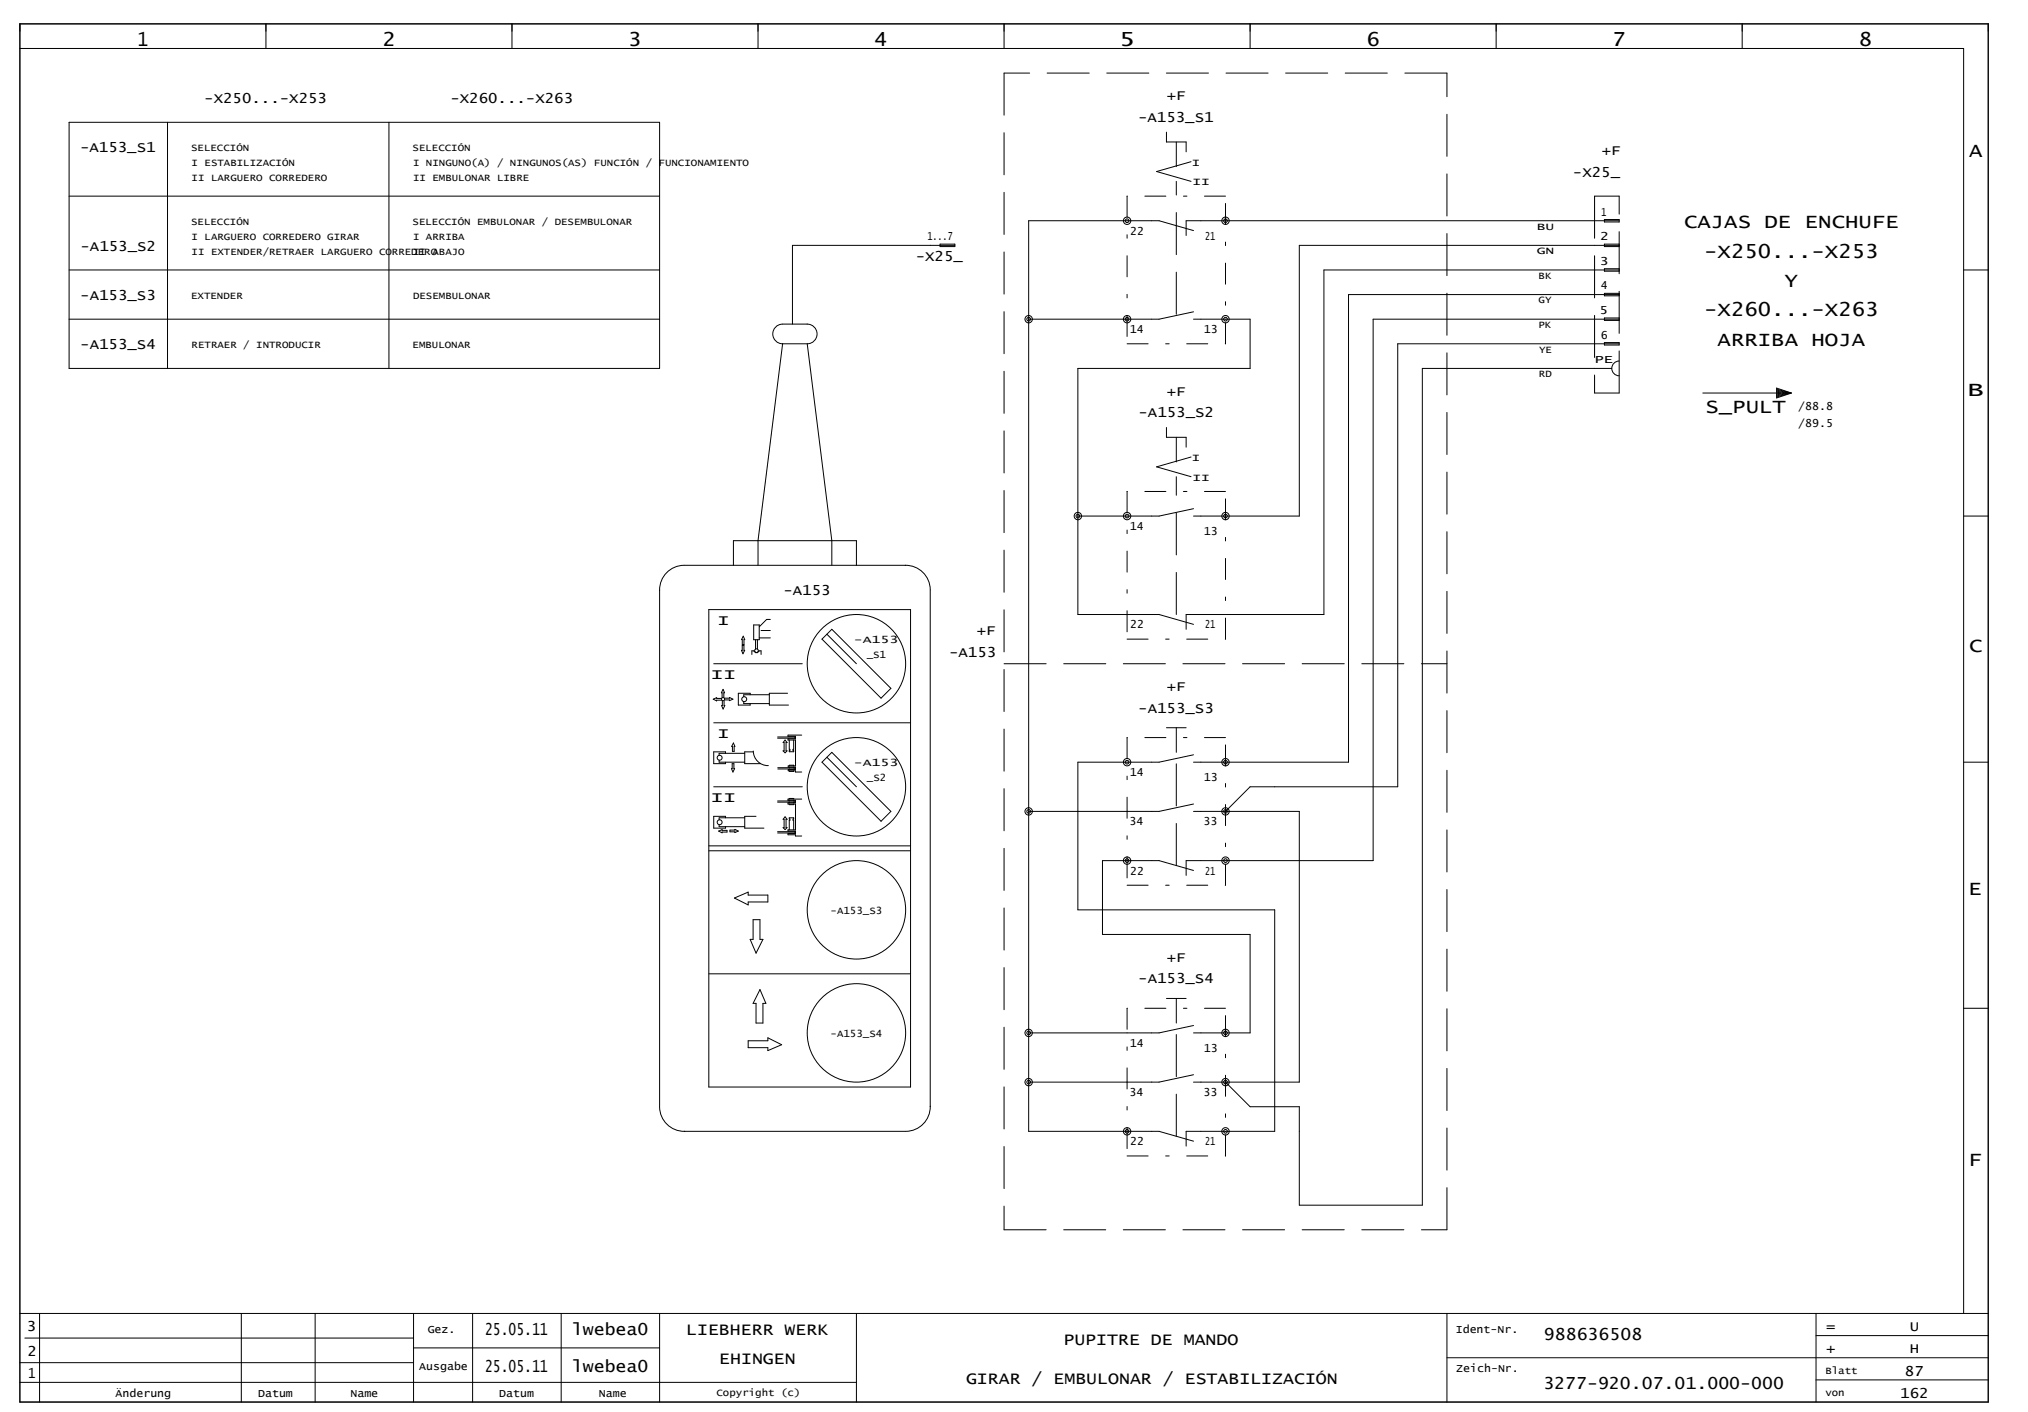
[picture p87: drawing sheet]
<svg xmlns="http://www.w3.org/2000/svg" width="408mm" height="284mm" viewBox="0 0 408 284" stroke-linecap="round" stroke-linejoin="round" font-family="sans-serif">
<defs><g id="words">
<g font-size="3.9">
<text x="27.6" y="9.3">1</text>
<text x="77" y="9.3">2</text>
<text x="126.4" y="9.3">3</text>
<text x="175.9" y="9.3">4</text>
<text x="225.1" y="9.3">5</text>
<text x="274.9" y="9.3">6</text>
<text x="324.4" y="9.3">7</text>
<text x="373.9" y="9.3">8</text>
<text x="396.2" y="31.6">A</text>
<text x="338.8" y="45.9">CAJAS DE ENCHUFE</text>
<text x="342.9" y="51.8">-X250...-X253</text>
<text x="359" y="57.7">Y</text>
<text x="342.9" y="63.6">-X260...-X263</text>
<text x="345.5" y="69.5">ARRIBA HOJA</text>
<text x="343.1" y="83.1">S_PULT</text>
<text x="395.8" y="79.6">B</text>
<text x="396.2" y="131.1">C</text>
<text x="396" y="180.1">E</text>
<text x="396" y="234.5">F</text>
</g>
<g font-size="3.4">
<text x="97.6" y="268.5">25.05.11</text>
<text x="115.1" y="268.5">lwebea0</text>
<text x="138" y="268.5">LIEBHERR WERK</text>
<text x="310.6" y="269.5">988636508</text>
<text x="97.6" y="275.9">25.05.11</text>
<text x="115.1" y="275.9">lwebea0</text>
<text x="144.7" y="274.4">EHINGEN</text>
<text x="213.9" y="270.4">PUPITRE DE MANDO</text>
<text x="194.4" y="278.4">GIRAR / EMBULONAR / ESTABILIZACIÓN</text>
<text x="310.5" y="279.4">3277-920.07.01.000-000</text>
</g>
<g font-size="2.8">
<text x="41.1" y="20.7">-X250...-X253</text>
<text x="90.6" y="20.7">-X260...-X263</text>
<text x="234.8" y="20.2">+F</text>
<text x="229" y="24.5">-A153_S1</text>
<text x="16.1" y="30.6">-A153_S1</text>
<text x="316.5" y="35.6">-X25_</text>
<text x="322.3" y="31.3">+F</text>
<text x="16.2" y="50.4">-A153_S2</text>
<text x="184.2" y="52.6">-X25_</text>
<text x="16.1" y="60.3">-A153_S3</text>
<text x="16.1" y="70.2">-A153_S4</text>
<text x="229" y="83.9">-A153_S2</text>
<text x="234.8" y="79.6">+F</text>
<text x="157.6" y="119.7">-A153</text>
<text x="144.4" y="125.7">I</text>
<text x="196.5" y="127.8">+F</text>
<text x="143" y="136.6">II</text>
<text x="190.9" y="132.1">-A153</text>
<text x="229" y="143.3">-A153_S3</text>
<text x="234.8" y="139">+F</text>
<text x="144.4" y="148.5">I</text>
<text x="143" y="161.3">II</text>
<text x="229" y="197.8">-A153_S4</text>
<text x="234.8" y="193.5">+F</text>
<text x="5.4" y="267.8">3</text>
<text x="367.4" y="267.8">=</text>
<text x="384.3" y="267.8">U</text>
<text x="5.5" y="272.7">2</text>
<text x="367.4" y="272.2">+</text>
<text x="384.3" y="272.2">H</text>
<text x="5.6" y="277.2">1</text>
<text x="382.3" y="281.1">162</text>
<text x="383.3" y="276.7">87</text>
</g>
<g font-size="2.2">
<text x="227.4" y="47.2">22</text>
<text x="322.2" y="43.4">1</text>
<text x="186.6" y="48.3">1...7</text>
<text x="242.5" y="48.2">21</text>
<text x="321.8" y="53.3">3</text>
<text x="321.9" y="48.3">2</text>
<text x="322" y="58.2">4</text>
<text x="321.8" y="63.2">5</text>
<text x="227.3" y="67">14</text>
<text x="242.2" y="67">13</text>
<text x="322" y="68.1">6</text>
<text x="320.8" y="73.1">PE</text>
<text x="361.8" y="82.4">/88.8</text>
<text x="361.8" y="85.9">/89.5</text>
<text x="227.3" y="106.6">14</text>
<text x="242.2" y="107.6">13</text>
<text x="227.4" y="126.4">22</text>
<text x="242.5" y="126.4">21</text>
<text x="227.3" y="156.1">14</text>
<text x="242.2" y="157.1">13</text>
<text x="227.2" y="166">34</text>
<text x="242.1" y="166">33</text>
<text x="227.4" y="175.9">22</text>
<text x="242.5" y="175.9">21</text>
<text x="227.3" y="210.5">14</text>
<text x="242.2" y="211.5">13</text>
<text x="227.2" y="220.4">34</text>
<text x="242.1" y="220.4">33</text>
<text x="227.4" y="230.3">22</text>
<text x="242.5" y="230.3">21</text>
<text x="86" y="268">Gez.</text>
<text x="292.9" y="268">Ident-Nr.</text>
<text x="84.3" y="275.5">Ausgabe</text>
<text x="293" y="275.9">Zeich-Nr.</text>
<text x="23.2" y="280.9">Änderung</text>
<text x="51.9" y="280.9">Datum</text>
<text x="70.5" y="280.9">Name</text>
<text x="100.4" y="280.9">Datum</text>
<text x="120.5" y="280.9">Name</text>
</g>
<g font-size="2">
<text x="38.4" y="30.3">SELECCIÓN</text>
<text x="38.6" y="33.4">I ESTABILIZACIÓN</text>
<text x="83" y="30.3">SELECCIÓN</text>
<text x="83.1" y="33.4">I NINGUNO(A) / NINGUNOS(AS) FUNCIÓN / FUNCIONAMIENTO</text>
<text x="239.8" y="33.3">I</text>
<text x="38.6" y="36.4">II LARGUERO CORREDERO</text>
<text x="83.1" y="36.4">II EMBULONAR LIBRE</text>
<text x="239.9" y="37.3">II</text>
<text x="38.4" y="45.2">SELECCIÓN</text>
<text x="83" y="45.2">SELECCIÓN EMBULONAR / DESEMBULONAR</text>
<text x="309.2" y="46.2">BU</text>
<text x="38.6" y="48.2">I LARGUERO CORREDERO GIRAR</text>
<text x="38.6" y="51.2">II EXTENDER/RETRAER LARGUERO CORREDERO</text>
<text x="83.1" y="48.2">I ARRIBA</text>
<text x="83.1" y="51.2">II ABAJO</text>
<text x="309.2" y="51.1">GN</text>
<text x="309.6" y="56.1">BK</text>
<text x="38.4" y="60">EXTENDER</text>
<text x="83.1" y="60">DESEMBULONAR</text>
<text x="309.5" y="66">PK</text>
<text x="309.6" y="61">GY</text>
<text x="38.6" y="69.9">RETRAER / INTRODUCIR</text>
<text x="83" y="69.9">EMBULONAR</text>
<text x="309.6" y="70.9">YE</text>
<text x="309.6" y="75.9">RD</text>
<text x="239.8" y="92.7">I</text>
<text x="239.9" y="96.7">II</text>
<text x="171.8" y="129.3">-A153</text>
<text x="174.4" y="132.4">_S1</text>
<text x="171.8" y="154.1">-A153</text>
<text x="174.4" y="157.1">_S2</text>
<text x="167.1" y="183.8">-A153_S3</text>
<text x="167.1" y="208.5">-A153_S4</text>
<text x="144.2" y="280.8">Copyright (c)</text>
<text x="367.2" y="280.8">von</text>
<text x="367.2" y="276.4">Blatt</text>
</g>
</g></defs>
<g fill="none" stroke="#000" stroke-width=".2" stroke-dasharray="8.5 3.5">
<path d="M202 14.7v232.6M291.1 14.7h-89.1M236.7 33.5v-4.9M320.8 39.4v39.6M325.7 39.4h-4.9M236.7 63.2v-26.7M320.8 79h4.9M325.7 79v-39.6M236.7 92.9v-4.9M202 133.5h89.1M236.7 123.6v-27.7M236.7 146.4v4.9"/>
<path d="M236.7 174.1v-21.8M236.7 200.8v5M236.7 228.5v-21.7M202 247.3h89.1M291.1 247.3v-232.6"/>
</g>
<g fill="none" stroke="#000" stroke-width=".2">
<path d="M4 4.8h396v277.2h-396zM4 9.7h391.1v254.5M53.5 4.8v4.9M103 4.8v4.9M152.5 4.8v4.9M202 4.8v4.9M251.5 4.8v4.9M301 4.8v4.9M350.5 4.8v4.9M13.9 24.6h118.8v49.5h-118.8zM13.9 39.4h118.8M33.7 24.6v49.5"/>
<path d="M78.2 24.6v49.5M234.7 26.6v2h3.9v1.9M239.6 32.5l-6.9 2 6.9 2M13.9 54.3h118.8M189.1 49.1h3v.5h-3zM192.1 49.3h-32.7v15.9M240.1 46.4l-6.9-2h-26.3v183.1h26.3l6.9 2M322.8 44.2h2.9v.4h-2.9zM322.8 49.1h2.9v.5h-2.9zM322.8 54.1h2.9v.4h-2.9zM322.8 59h2.9v.5h-2.9zM325.7 44.4h-87.1v3"/>
<path d="M325.7 49.3h-64.3v54.5h-21.3M325.7 54.3h-59.4v69.3h-27.7v3M325.7 59.2h-54.4v94.1h-31.2M395.1 54.3h4.9M13.9 64.2h118.8M162.4 65.2a1.98 1.98 0 0 1 2 1.9 1.98 1.98 0 0 1-2 2M162.4 65.2h-5a1.98 1.98 0 0 0-1.9 2 1.98 1.98 0 0 0 2 1.9M162.4 69.1h-4.9l-5 39.6v5M162.4 69.1l5 39.6v5M240.1 62.7l-6.9 1.5h-26.3M240.1 64.2h11.4v9.9h-34.7v49.5h16.4l6.9 2M322.8 64h2.9v.4h-2.9z"/>
<path d="M322.8 68.9h2.9v.5h-2.9zM324.3 74.1h-38.1v168.3h-24.8v-19.8h-9.9l-4.9-5M325.7 72.6a1.48 1.48 0 0 0-1.4 1.5 1.48 1.48 0 0 0 1.4 1.5M325.7 64.2h-49.4v108.9h-37.7v3M325.7 69.1h-44.5v89.1h-29.7l-4.9 5M342.6 79h17.8M357.4 78.1l3 .9-3 1zM357.4 78.9l.8 .1-.8 .2M357.4 78.7l1.8 .3-1.8 .4M357.4 78.5l2.4 .5-2.4 .6M357.4 78.3l2.8 .7-2.8 .8M234.7 86v2h3.9v1.9"/>
<path d="M239.6 91.9l-6.9 2 6.9 2M132.7 118.6v104M137.6 113.7a4.9 4.9 0 0 0-4.9 5M137.7 113.7h44.5M147.6 113.7v-5h24.7v5M182.1 113.7a4.9 4.9 0 0 1 5 4.9M187.1 118.6v104M240.1 102.3l-6.9 1.5h-16.4M395.1 103.8h4.9M142.6 122.6h40.6v96h-40.6zM143.6 133.5h17.8M145.5 138.6l.3 .7h-.2v1h-.3v-1h-.2z"/>
<path d="M149.3 129.8h.4v1h.1l-.3 .7-.3-.7h.1zM149.5 128l.3 .6h-.1v1h-.4v-1h-.1zM151.3 131.6v-.7h.3l.4 .4h.4l.3-.4h.4v.7M151.6 125.7h1.1v3h-1.1zM152 128.7v1.8M152.4 128.7v1.8M152.7 128.3h2.3M153.1 126.8h1.9M154.8 139.7h-5.2v.4M155 124.6h-.8l-1.5 1.5M158.4 139.4h-3.6v2.4h3.8M166.4 127.6l5.9 5.9"/>
<path d="M167.4 126.6l11.8 11.8-2 2-11.8-11.9zM143.5 140.6l.7-.3v.2h1v.3h-1v.2zM143.6 158.2h17.8M143.6 145.4h39.6M144.7 152.9v.4h5.1M145.3 140.9h.4v1h.1l-.3 .7-.3-.7h.1zM145.8 140.4h1v-.1l.7 .3-.7 .3v-.1h-1zM147.3 153.6h.3v1h.2l-.3 .7-.3-.7h.1zM147.6 149.4l.2 .7h-.1v1h-.3v-1h-.2zM149.6 141.1v.4h5.2M149.8 151.5h-5.1v.4M151.5 151.2h-1.7v2.4h3.2"/>
<path d="M151.5 151.1a2.97 2.97 0 0 0 3.1 2.9M156.4 148.2h3.5v.3h-3.5M156.5 154.4h3.4v.3h-3.4M157.9 148.8l.4 .5h-.2v1.7h.2l-.4 .4-.4-.4h.2v-1.7h-.2zM158.8 148.8v1.9h.1l-.1 .5h.9v-.3h-.2v-.2h.2v-1.9M158.8 154v-.1h.9v.1M158.8 154.3v.1M158.8 154.7v.1M158.8 155v.2h.9v-.2M159.7 154.3v.1M159.7 154.7v.1M161.3 147.9h-2.8v.2h1.5v.5h-1.5v.2h1.5v5.2h-1.4v.3h1.4v.5h-1.4v.2h1.4v.3h1.3"/>
<path d="M166.4 152.3l5.9 5.9M167.4 151.3l11.8 11.9-2 2-11.8-11.9zM234.7 146.4h3.9M240.1 151.8l-6.9 1.5h-16.4v29.7h39.7v44.5h-17.9v3M395.1 153.3h4.9M142.6 171.1h40.6M142.6 170.1h40.6M144.6 167.2l.7-.3v.1h1v.4h-1v.1zM144.7 165.9v.4h5.1M146.9 167h.9v-.2l.7 .4-.7 .3v-.2h-.9zM149.8 164.5h-5.1v.4M152.1 164.2h-2.3v2.4h3.9"/>
<path d="M156.4 161.1h3.5v.2h-3.5M156.4 167.3h3.5v.2h-3.5M157.9 164.3l.4 .5h-.2v1.7h.2l-.4 .4-.4-.4h.2v-1.7h-.2zM158.8 160.7v-.1h.9v.1M158.8 161v.1M158.8 161.3v.2M158.8 161.7v.1h.9v-.1M158.8 166.9v-1.9h.1l-.1-.5h.9v.2h-.2v.3h.2v1.9M159.7 161v.1M159.7 161.3v.2M161.3 160.7h-2.8v.3h1.5v.5h-1.5v.2h1.5v5.2h-1.5v.3h1.5v.5h-1.5v.2h1.5v.2h1.3M240.1 161.7l-6.9 1.5h-26.3"/>
<path d="M240.1 163.2h21.3v54.4h-21.3M240.1 175.1l-6.9-2h-11.4v14.8h29.7v19.8h-11.4M142.6 195.9h40.6M147.7 180.6l2.8-1.2v.6h4v1.4h-4v.6zM151.5 185h1.4v3.9h.6l-1.4 2.8-1.2-2.8h.6zM152.9 199l1.2 2.8h-.6v4h-1.4v-4h-.6zM150.5 209.3h4v-.6l2.8 1.4-2.8 1.2v-.6h-4zM234.7 200.8h3.9M240.1 216.2l-6.9 1.4h-26.3M240.1 206.3l-6.9 1.4h-26.3M395.1 202.8h4.9M132.7 222.6a4.9 4.9 0 0 0 5 4.9"/>
<path d="M137.7 227.5h44.5M187.1 222.5a4.9 4.9 0 0 1-4.9 5M4 278h168.3M4 274.1h79.2M4 264.2h396M5 269.1h78.2M8 264.2v17.8M48.5 264.2v17.8M63.4 264.2v17.8M83.2 264.2v17.8M83.2 271.1h49.5M95.1 264.2v17.8"/>
<path d="M112.9 264.2v17.8M132.7 264.2v17.8M172.3 264.2v17.8M291.1 264.2v17.8M291.1 273.1h108.9M365.4 264.2v17.8M365.4 277.5h34.6M365.4 268.6h34.6"/>
<circle cx="226.7" cy="44.4" r=".74"/>
<circle cx="226.7" cy="44.4" r=".37"/>
<circle cx="246.5" cy="44.4" r=".74"/>
<circle cx="246.5" cy="44.4" r=".37"/>
<circle cx="206.9" cy="64.2" r=".74"/>
<circle cx="206.9" cy="64.2" r=".37"/>
<circle cx="226.7" cy="64.2" r=".74"/>
<circle cx="226.7" cy="64.2" r=".37"/>
<circle cx="246.5" cy="64.2" r=".74"/>
<circle cx="246.5" cy="64.2" r=".37"/>
<circle cx="216.8" cy="103.8" r=".74"/>
<circle cx="216.8" cy="103.8" r=".37"/>
<circle cx="226.7" cy="103.8" r=".74"/>
<circle cx="226.7" cy="103.8" r=".37"/>
<circle cx="246.5" cy="103.8" r=".74"/>
<circle cx="246.5" cy="103.8" r=".37"/>
<circle cx="152.2" cy="130.9" r=".37"/>
<circle cx="172.3" cy="133.5" r="9.9"/>
<circle cx="144.8" cy="152.4" r=".5"/>
<circle cx="149.7" cy="140.6" r=".5"/>
<circle cx="172.3" cy="158.2" r="9.9"/>
<circle cx="226.7" cy="153.3" r=".74"/>
<circle cx="226.7" cy="153.3" r=".37"/>
<circle cx="246.5" cy="153.3" r=".74"/>
<circle cx="246.5" cy="153.3" r=".37"/>
<circle cx="144.8" cy="165.4" r=".5"/>
<circle cx="206.9" cy="163.2" r=".74"/>
<circle cx="206.9" cy="163.2" r=".37"/>
<circle cx="226.7" cy="173.1" r=".74"/>
<circle cx="226.7" cy="173.1" r=".37"/>
<circle cx="246.5" cy="163.2" r=".74"/>
<circle cx="246.5" cy="173.1" r=".74"/>
<circle cx="246.5" cy="163.2" r=".37"/>
<circle cx="246.5" cy="173.1" r=".37"/>
<circle cx="172.3" cy="183" r="9.9"/>
<circle cx="172.3" cy="207.7" r="9.9"/>
<circle cx="206.9" cy="207.7" r=".74"/>
<circle cx="206.9" cy="217.6" r=".74"/>
<circle cx="206.9" cy="217.6" r=".37"/>
<circle cx="206.9" cy="207.7" r=".37"/>
<circle cx="246.5" cy="207.7" r=".74"/>
<circle cx="246.5" cy="217.6" r=".74"/>
<circle cx="246.5" cy="217.6" r=".37"/>
<circle cx="246.5" cy="207.7" r=".37"/>
<circle cx="226.7" cy="227.5" r=".74"/>
<circle cx="226.7" cy="227.5" r=".37"/>
<circle cx="246.5" cy="227.5" r=".74"/>
<circle cx="246.5" cy="227.5" r=".37"/>
</g>
<g fill="none" stroke="#000" stroke-width=".2" stroke-dasharray="4.2 3.5 .7 3.5">
<path d="M226.8 39.4v29.7M246.6 39.4h-19.8M226.8 69.1h19.8M246.6 69.1v-29.7M226.8 98.8v29.7M246.6 98.8h-19.8M148.5 139.4h2.4M150.9 139.7v-.3M226.8 128.5h19.8M246.6 128.5v-29.7M143.6 153.6v-2.4M143.6 153.6h2.4"/>
<path d="M143.6 151.2h2.4M146 153.6v-.3M146 151.5v-.3M148.5 141.8v-2.4M148.5 141.8h2.4M150.9 141.8v-.3M226.8 148.3v29.7M246.6 148.3h-19.8M143.6 166.6v-2.4M143.6 166.6h2.4M143.6 164.2h2.4M146 166.6v-.3"/>
<path d="M146 164.5v-.3M226.8 178h19.8M246.6 178v-29.7M226.8 202.8v29.7M246.6 202.8h-19.8M226.8 232.5h19.8M246.6 232.5v-29.7"/>
</g>
<use href="#words"/>
</svg>
